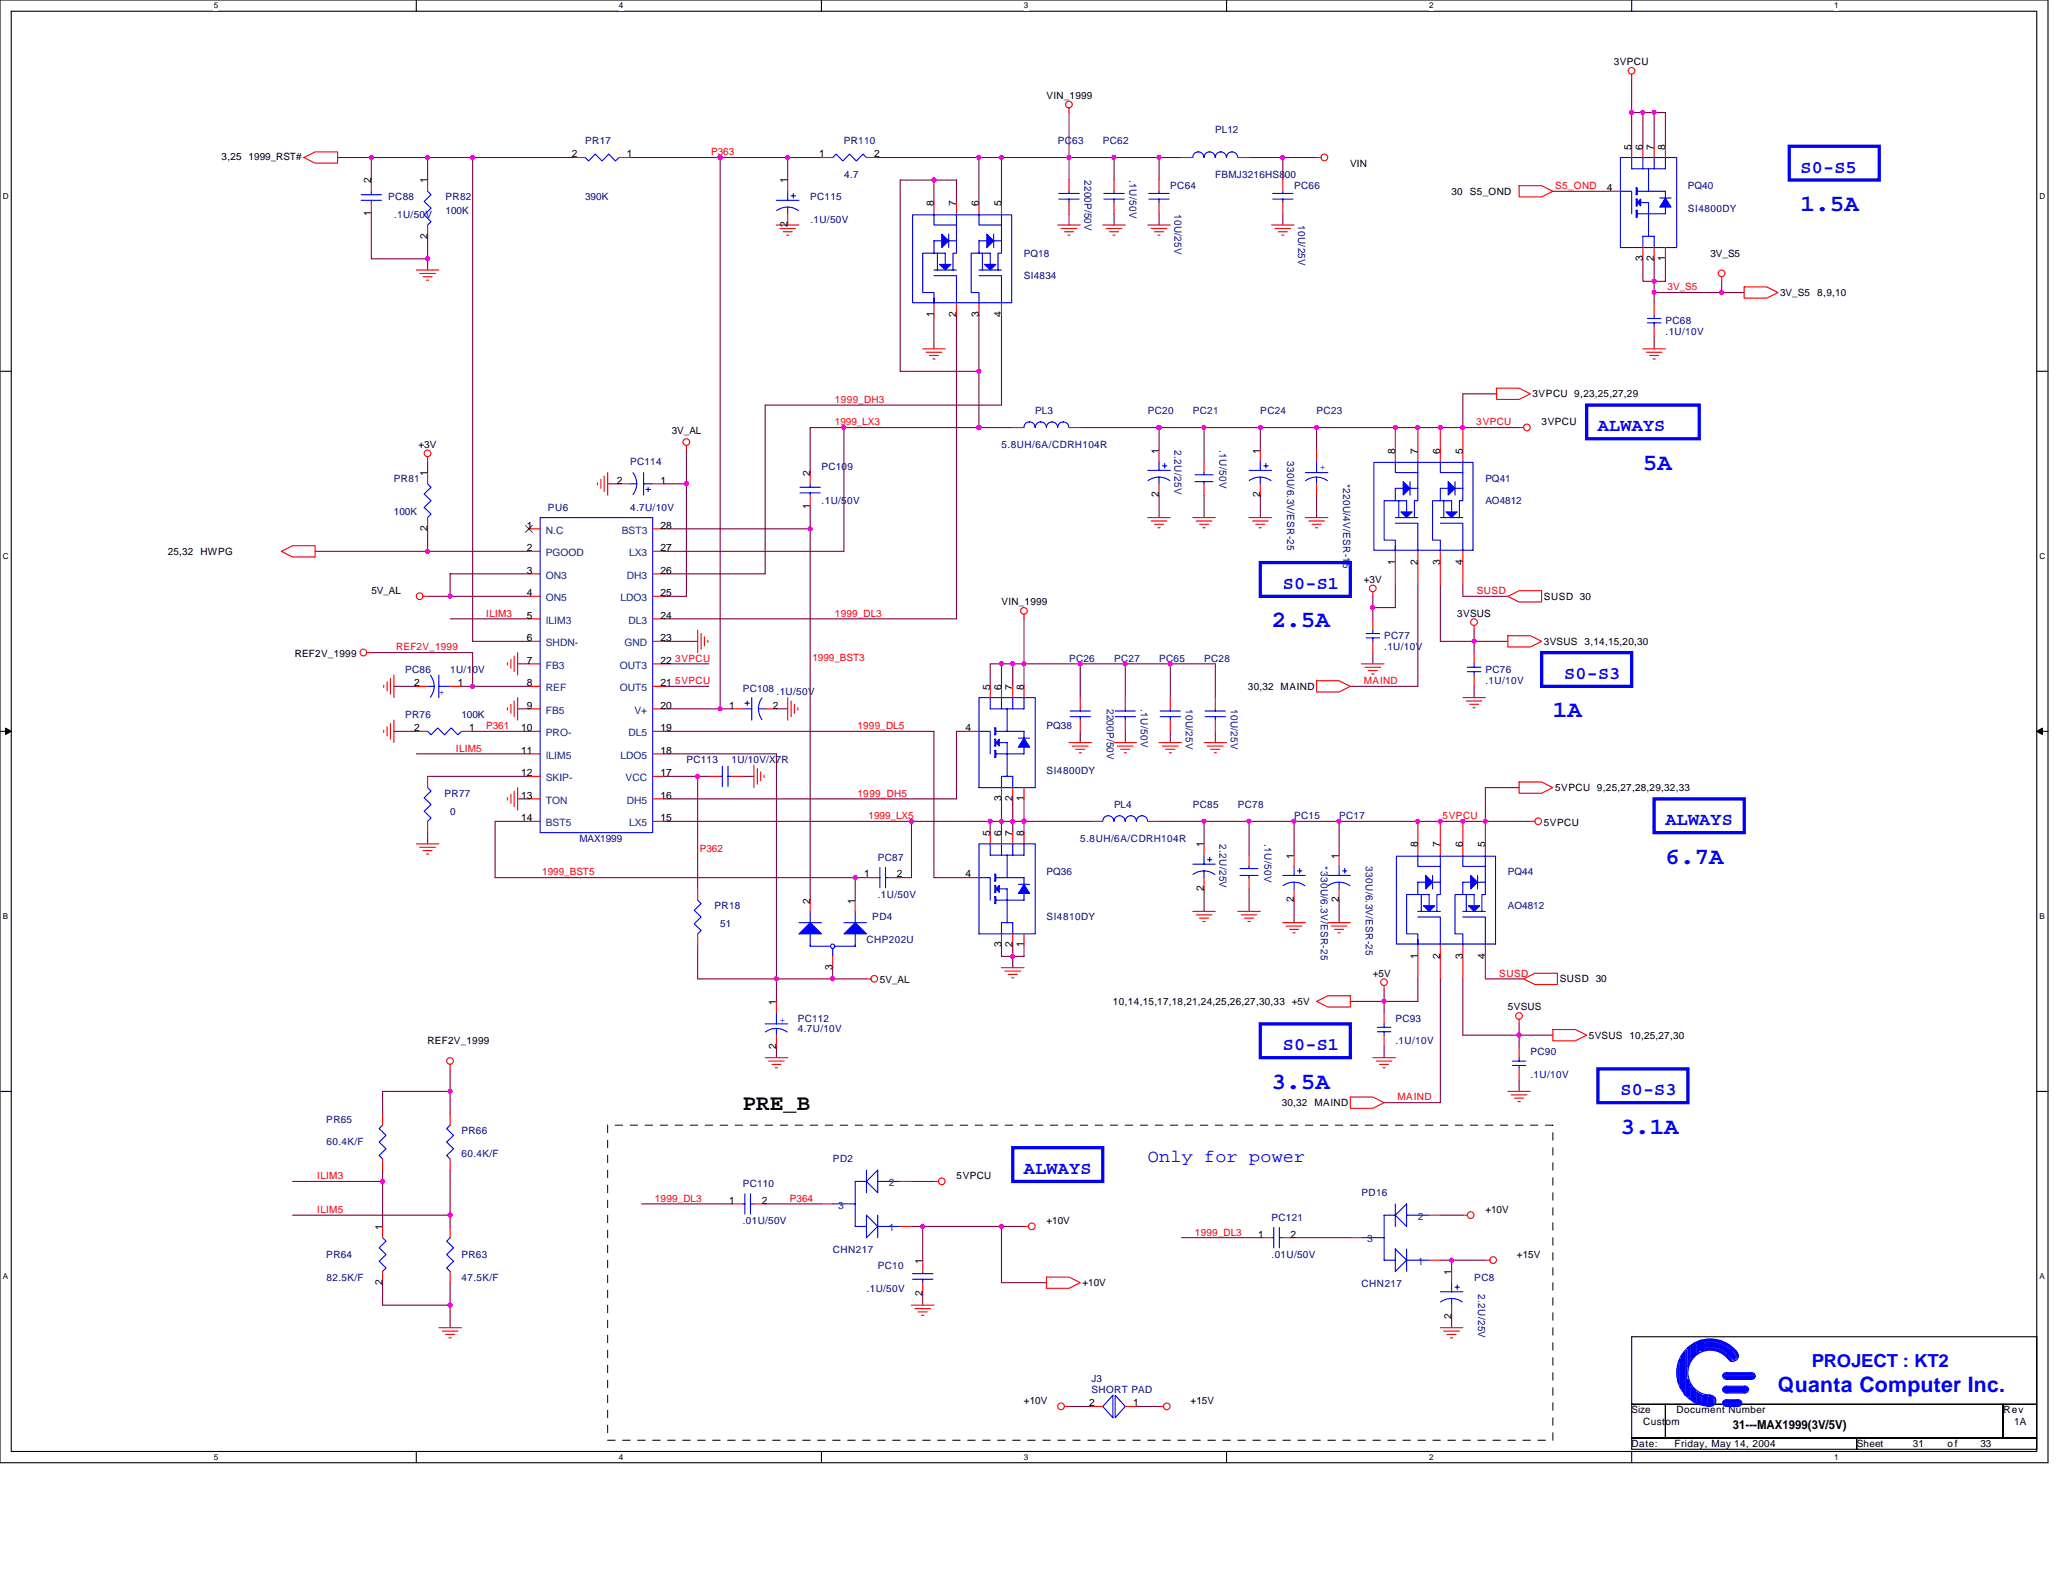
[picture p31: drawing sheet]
<svg xmlns="http://www.w3.org/2000/svg" width="279mm" height="216mm" viewBox="0 0 279 216" stroke-linecap="round" stroke-linejoin="round" font-family="sans-serif">
<defs><g id="words">
<g font-size="3.2" fill="#00f">
<text x="243.8" y="28.6">1.5A</text>
<text x="222.5" y="63.6">5A</text>
<text x="172.2" y="85">2.5A</text>
<text x="210.3" y="97.2">1A</text>
<text x="225.6" y="117">6.7A</text>
<text x="172.2" y="147.4">3.5A</text>
<text x="219.5" y="153.5">3.1A</text>
</g>
<text font-size="3" x="100.6" y="150.4">PRE_B</text>
<text font-size="2.9" fill="#00f" x="240.8" y="188.6">Quanta Computer Inc.</text>
<g font-size="2.4" fill="#00f">
<text x="243.8" y="23.4">S0-S5</text>
<text x="216.4" y="58.4">ALWAYS</text>
<text x="173.7" y="79.8">S0-S1</text>
<text x="211.8" y="92">S0-S3</text>
<text x="225.6" y="111.8">ALWAYS</text>
<text x="173.7" y="142.3">S0-S1</text>
<text x="219.5" y="148.4">S0-S3</text>
<text x="138.7" y="159">ALWAYS</text>
<text x="155.4" y="157.4">Only for power</text>
<text x="245.4" y="185.1">PROJECT : KT2</text>
</g>
<text font-size="1.7" x="234.7" y="193.6">31---MAX1999(3V/5V)</text>
<g font-size="1.4">
<text x="218.5" y="8.8">3VPCU</text>
<text x="141.7" y="13.4">VIN_1999</text>
<text x="30" y="21.7">3,25</text>
<text x="33.7" y="21.7">1999_RST#</text>
<text x="77.4" y="21.3">2</text>
<text x="84.9" y="21.3">1</text>
<text x="111" y="21.3">1</text>
<text x="118.4" y="21.3">2</text>
<text x="182.9" y="22.6">VIN</text>
<text x="221" y="20.3" transform="rotate(-90 221 20.3)">5</text>
<text x="222.5" y="20.3" transform="rotate(-90 222.5 20.3)">6</text>
<text x="224" y="20.3" transform="rotate(-90 224 20.3)">7</text>
<text x="225.5" y="20.3" transform="rotate(-90 225.5 20.3)">8</text>
<text x="50.3" y="29.3" transform="rotate(-90 50.3 29.3)">1</text>
<text x="50.3" y="24.8" transform="rotate(-90 50.3 24.8)">2</text>
<text x="57.9" y="24.8" transform="rotate(-90 57.9 24.8)">1</text>
<text x="106.7" y="24.8" transform="rotate(-90 106.7 24.8)">1</text>
<text x="126.5" y="27.9" transform="rotate(-90 126.5 27.9)">8</text>
<text x="129.5" y="27.9" transform="rotate(-90 129.5 27.9)">7</text>
<text x="132.6" y="27.9" transform="rotate(-90 132.6 27.9)">6</text>
<text x="135.6" y="27.9" transform="rotate(-90 135.6 27.9)">5</text>
<text x="196.6" y="26.4">30</text>
<text x="199.1" y="26.4">S5_OND</text>
<text x="217.6" y="25.9">4</text>
<text x="57.9" y="32.3" transform="rotate(-90 57.9 32.3)">2</text>
<text x="106.7" y="30.8" transform="rotate(-90 106.7 30.8)">2</text>
<text x="222.5" y="35.4" transform="rotate(-90 222.5 35.4)">3</text>
<text x="224" y="35.4" transform="rotate(-90 224 35.4)">2</text>
<text x="225.5" y="35.4" transform="rotate(-90 225.5 35.4)">1</text>
<text x="231.6" y="34.8">3V_S5</text>
<text x="241.1" y="40.1">3V_S5</text>
<text x="246.1" y="40.1">8,9,10</text>
<text x="126.5" y="43" transform="rotate(-90 126.5 43)">1</text>
<text x="129.5" y="43" transform="rotate(-90 129.5 43)">2</text>
<text x="132.6" y="43" transform="rotate(-90 132.6 43)">3</text>
<text x="135.6" y="43" transform="rotate(-90 135.6 43)">4</text>
<text x="207.6" y="53.8">3VPCU 9,23,25,27,29</text>
<text x="91" y="58.8">3V_AL</text>
<text x="208.8" y="57.6">3VPCU</text>
<text x="56.7" y="60.7">+3V</text>
<text x="57.9" y="64.5" transform="rotate(-90 57.9 64.5)">1</text>
<text x="83.5" y="65.5">2</text>
<text x="89.5" y="65.5">1</text>
<text x="109.7" y="64.5" transform="rotate(-90 109.7 64.5)">2</text>
<text x="157" y="61.4" transform="rotate(-90 157 61.4)">1</text>
<text x="170.7" y="61.4" transform="rotate(-90 170.7 61.4)">1</text>
<text x="189" y="61.4" transform="rotate(-90 189 61.4)">8</text>
<text x="192" y="61.4" transform="rotate(-90 192 61.4)">7</text>
<text x="195.1" y="61.4" transform="rotate(-90 195.1 61.4)">6</text>
<text x="198.1" y="61.4" transform="rotate(-90 198.1 61.4)">5</text>
<text x="57.9" y="71.9" transform="rotate(-90 57.9 71.9)">2</text>
<text x="71.3" y="71.6">1</text>
<text x="89.5" y="71.6">28</text>
<text x="109.7" y="68.9" transform="rotate(-90 109.7 68.9)">1</text>
<text x="157" y="67.4" transform="rotate(-90 157 67.4)">2</text>
<text x="170.7" y="67.4" transform="rotate(-90 170.7 67.4)">2</text>
<text x="22.7" y="75.1">25,32</text>
<text x="27.1" y="75.1">HWPG</text>
<text x="71.3" y="74.7">2</text>
<text x="71.3" y="77.7">3</text>
<text x="89.5" y="77.7">26</text>
<text x="89.5" y="74.7">27</text>
<text x="189" y="76.5" transform="rotate(-90 189 76.5)">1</text>
<text x="192" y="76.5" transform="rotate(-90 192 76.5)">2</text>
<text x="195.1" y="76.5" transform="rotate(-90 195.1 76.5)">3</text>
<text x="198.1" y="76.5" transform="rotate(-90 198.1 76.5)">4</text>
<text x="50.3" y="80.5">5V_AL</text>
<text x="71.3" y="80.8">4</text>
<text x="71.3" y="83.8">5</text>
<text x="89.5" y="80.8">25</text>
<text x="89.5" y="83.8">24</text>
<text x="135.6" y="82">VIN_1999</text>
<text x="184.7" y="79">+3V</text>
<text x="197.4" y="83.5">3VSUS</text>
<text x="209.1" y="81.2">SUSD 30</text>
<text x="39.9" y="89">REF2V_1999</text>
<text x="71.3" y="86.8">6</text>
<text x="71.3" y="89.9">7</text>
<text x="89.5" y="86.8">23</text>
<text x="89.5" y="89.9">22</text>
<text x="209.1" y="87.3">3VSUS 3,14,15,20,30</text>
<text x="56.1" y="92.9">2</text>
<text x="62" y="92.9">1</text>
<text x="71.3" y="92.9">8</text>
<text x="71.3" y="96">9</text>
<text x="89.5" y="96">20</text>
<text x="89.5" y="92.9">21</text>
<text x="98.8" y="96">1</text>
<text x="104.7" y="96">2</text>
<text x="134.1" y="93.4" transform="rotate(-90 134.1 93.4)">5</text>
<text x="135.6" y="93.4" transform="rotate(-90 135.6 93.4)">6</text>
<text x="137.1" y="93.4" transform="rotate(-90 137.1 93.4)">7</text>
<text x="138.7" y="93.4" transform="rotate(-90 138.7 93.4)">8</text>
<text x="169" y="93.4">30,32</text>
<text x="173.4" y="93.4">MAIND</text>
<text x="56.1" y="99">2</text>
<text x="63.5" y="99">1</text>
<text x="70.6" y="99">10</text>
<text x="89.5" y="99">19</text>
<text x="130.8" y="99">4</text>
<text x="70.6" y="102.1">11</text>
<text x="70.6" y="105.1">12</text>
<text x="89.5" y="102.1">18</text>
<text x="89.5" y="105.1">17</text>
<text x="210.6" y="107.1">5VPCU 9,25,27,28,29,32,33</text>
<text x="70.6" y="108.2">13</text>
<text x="70.6" y="111.2">14</text>
<text x="89.5" y="108.2">16</text>
<text x="89.5" y="111.2">15</text>
<text x="134.1" y="113.2" transform="rotate(-90 134.1 113.2)">5</text>
<text x="135.6" y="113.2" transform="rotate(-90 135.6 113.2)">6</text>
<text x="135.6" y="108.5" transform="rotate(-90 135.6 108.5)">3</text>
<text x="137.1" y="113.2" transform="rotate(-90 137.1 113.2)">7</text>
<text x="137.1" y="108.5" transform="rotate(-90 137.1 108.5)">2</text>
<text x="138.7" y="113.2" transform="rotate(-90 138.7 113.2)">8</text>
<text x="138.7" y="108.5" transform="rotate(-90 138.7 108.5)">1</text>
<text x="209.1" y="111.9">5VPCU</text>
<text x="117.1" y="118.9">1</text>
<text x="121.5" y="118.9">2</text>
<text x="130.8" y="118.9">4</text>
<text x="163" y="114.8" transform="rotate(-90 163 114.8)">1</text>
<text x="175.2" y="116.3" transform="rotate(-90 175.2 116.3)">1</text>
<text x="181.3" y="116.3" transform="rotate(-90 181.3 116.3)">1</text>
<text x="192" y="114.8" transform="rotate(-90 192 114.8)">8</text>
<text x="195.1" y="114.8" transform="rotate(-90 195.1 114.8)">7</text>
<text x="198.1" y="114.8" transform="rotate(-90 198.1 114.8)">6</text>
<text x="201.1" y="114.8" transform="rotate(-90 201.1 114.8)">5</text>
<text x="109.7" y="122.4" transform="rotate(-90 109.7 122.4)">2</text>
<text x="115.8" y="122.4" transform="rotate(-90 115.8 122.4)">1</text>
<text x="163" y="120.7" transform="rotate(-90 163 120.7)">2</text>
<text x="175.2" y="122.2" transform="rotate(-90 175.2 122.2)">2</text>
<text x="181.3" y="122.2" transform="rotate(-90 181.3 122.2)">2</text>
<text x="112.8" y="131.4" transform="rotate(-90 112.8 131.4)">3</text>
<text x="135.6" y="128.3" transform="rotate(-90 135.6 128.3)">3</text>
<text x="137.1" y="128.3" transform="rotate(-90 137.1 128.3)">2</text>
<text x="138.7" y="128.3" transform="rotate(-90 138.7 128.3)">1</text>
<text x="192" y="129.9" transform="rotate(-90 192 129.9)">1</text>
<text x="195.1" y="129.9" transform="rotate(-90 195.1 129.9)">2</text>
<text x="198.1" y="129.9" transform="rotate(-90 198.1 129.9)">3</text>
<text x="201.1" y="129.9" transform="rotate(-90 201.1 129.9)">4</text>
<text x="105.1" y="136.1" transform="rotate(-90 105.1 136.1)">1</text>
<text x="119.2" y="133.2">5V_AL</text>
<text x="150.7" y="136.1">10,14,15,17,18,21,24,25,26,27,30,33</text>
<text x="175" y="136.1">+5V</text>
<text x="185.9" y="132.3">+5V</text>
<text x="204.2" y="136.9">5VSUS</text>
<text x="211.2" y="133.1">SUSD 30</text>
<text x="57.9" y="141.4">REF2V_1999</text>
<text x="105.1" y="142" transform="rotate(-90 105.1 142)">2</text>
<text x="215.2" y="140.7">5VSUS 10,25,27,30</text>
<text x="173.6" y="149.8">30,32</text>
<text x="178" y="149.8">MAIND</text>
<text x="129.5" y="159.7">5VPCU</text>
<text x="51.8" y="166.6" transform="rotate(-90 51.8 166.6)">1</text>
<text x="98.8" y="163">1</text>
<text x="103.2" y="163">2</text>
<text x="141.7" y="165.8">+10V</text>
<text x="170.4" y="167.6">1</text>
<text x="174.8" y="167.6">2</text>
<text x="201.2" y="164.3">+10V</text>
<text x="124.9" y="171.2" transform="rotate(-90 124.9 171.2)">1</text>
<text x="196.6" y="172.7" transform="rotate(-90 196.6 172.7)">1</text>
<text x="205.4" y="170.4">+15V</text>
<text x="51.8" y="174.1" transform="rotate(-90 51.8 174.1)">2</text>
<text x="124.9" y="175.6" transform="rotate(-90 124.9 175.6)">2</text>
<text x="146.6" y="174.2">+10V</text>
<text x="196.6" y="178.6" transform="rotate(-90 196.6 178.6)">2</text>
<text x="138.7" y="190.2">+10V</text>
<text x="147.5" y="190.5">2</text>
<text x="153.5" y="190.5">1</text>
<text x="161.2" y="190.2">+15V</text>
<text x="221" y="191.4">Size</text>
<text x="227.1" y="191.4">Document Number</text>
<text x="271.3" y="191.4">Rev</text>
<text x="221" y="196">Date:</text>
<text x="222.5" y="193">Custom</text>
<text x="226.8" y="196">Friday, May 14, 2004</text>
<text x="251.5" y="196">Sheet</text>
<text x="259.1" y="196">31</text>
<text x="263.8" y="196">of</text>
<text x="268.2" y="196">33</text>
<text x="272.8" y="193">1A</text>
</g>
<g font-size="1.4" fill="#000080">
<text x="164.6" y="18">PL12</text>
<text x="79.2" y="19.5">PR17</text>
<text x="114.3" y="19.5">PR110</text>
<text x="143.3" y="19.5">PC63</text>
<text x="149.4" y="19.5">PC62</text>
<text x="52.6" y="27.1">PC88</text>
<text x="53.4" y="29.6">.1U/50V</text>
<text x="60.3" y="27.1">PR82</text>
<text x="60.3" y="29">100K</text>
<text x="79.2" y="27.1">390K</text>
<text x="109.7" y="27.1">PC115</text>
<text x="114.3" y="24.1">4.7</text>
<text x="146.9" y="24.4" transform="rotate(90 146.9 24.4)">2200P/50V</text>
<text x="153" y="24.4" transform="rotate(90 153 24.4)">.1U/50V</text>
<text x="158.5" y="25.6">PC64</text>
<text x="159.1" y="29" transform="rotate(90 159.1 29)">10U/25V</text>
<text x="164.6" y="24.1">FBMJ3216HS800</text>
<text x="175.3" y="25.6">PC66</text>
<text x="228.6" y="25.6">PQ40</text>
<text x="228.6" y="28.7">SI4800DY</text>
<text x="109.7" y="30.2">.1U/50V</text>
<text x="138.7" y="34.8">PQ18</text>
<text x="175.8" y="30.5" transform="rotate(90 175.8 30.5)">10U/25V</text>
<text x="138.7" y="37.8">SI4834</text>
<text x="225.6" y="43.9">PC68</text>
<text x="225.6" y="45.4">.1U/10V</text>
<text x="140.2" y="56.1">PL3</text>
<text x="155.4" y="56.1">PC20</text>
<text x="161.5" y="56.1">PC21</text>
<text x="170.7" y="56.1">PC24</text>
<text x="178.3" y="56.1">PC23</text>
<text x="53.3" y="65.2">PR81</text>
<text x="85.3" y="62.9">PC114</text>
<text x="111.3" y="63.7">PC109</text>
<text x="135.6" y="60.7">5.8UH/6A/CDRH104R</text>
<text x="159.1" y="61" transform="rotate(90 159.1 61)">2.2U/25V</text>
<text x="165.2" y="61" transform="rotate(90 165.2 61)">.1U/50V</text>
<text x="174.3" y="62.5" transform="rotate(90 174.3 62.5)">330U/6.3V/ESR-25</text>
<text x="181.9" y="65.5" transform="rotate(90 181.9 65.5)">*220U/4V/ESR-15</text>
<text x="201.2" y="65.2">PQ41</text>
<text x="53.3" y="69.8">100K</text>
<text x="74.2" y="69.2">PU6</text>
<text x="85.3" y="69.2">4.7U/10V</text>
<text x="111.3" y="68.3">.1U/50V</text>
<text x="201.2" y="68.3">AO4812</text>
<text x="144.8" y="89.6">PC26</text>
<text x="150.9" y="89.6">PC27</text>
<text x="157" y="89.6">PC65</text>
<text x="163.1" y="89.6">PC28</text>
<text x="187.5" y="86.6">PC77</text>
<text x="187.5" y="88.1">.1U/10V</text>
<text x="54.9" y="91.1">PC86</text>
<text x="61" y="91.1">1U/10V</text>
<text x="100.6" y="93.7">PC108</text>
<text x="105.2" y="94.2">.1U/50V</text>
<text x="201.2" y="91.1">PC76</text>
<text x="201.2" y="92.7">.1U/10V</text>
<text x="54.9" y="97.2">PR76</text>
<text x="62.5" y="97.2">100K</text>
<text x="141.7" y="98.8">PQ38</text>
<text x="149.9" y="96" transform="rotate(90 149.9 96)">2200P/50V</text>
<text x="154.5" y="96" transform="rotate(90 154.5 96)">.1U/50V</text>
<text x="160.6" y="96" transform="rotate(90 160.6 96)">10U/25V</text>
<text x="166.7" y="96" transform="rotate(90 166.7 96)">10U/25V</text>
<text x="60.2" y="107.9">PR77</text>
<text x="93" y="103.3">PC113</text>
<text x="99.1" y="103.3">1U/10V/X7R</text>
<text x="141.7" y="104.9">SI4800DY</text>
<text x="61" y="110.3">0</text>
<text x="150.9" y="109.4">PL4</text>
<text x="161.5" y="109.4">PC85</text>
<text x="167.6" y="109.4">PC78</text>
<text x="175.3" y="111">PC15</text>
<text x="181.4" y="111">PC17</text>
<text x="78.5" y="114">MAX1999</text>
<text x="118.9" y="116.6">PC87</text>
<text x="141.7" y="118.6">PQ36</text>
<text x="146.3" y="114">5.8UH/6A/CDRH104R</text>
<text x="165.2" y="114.3" transform="rotate(90 165.2 114.3)">2.2U/25V</text>
<text x="171.3" y="114.3" transform="rotate(90 171.3 114.3)">.1U/50V</text>
<text x="178.9" y="117.3" transform="rotate(90 178.9 117.3)">*330U/6.3V/ESR-25</text>
<text x="185" y="117.3" transform="rotate(90 185 117.3)">330U/6.3V/ESR-25</text>
<text x="204.2" y="118.6">PQ44</text>
<text x="96.8" y="123.1">PR18</text>
<text x="97.5" y="125.6">51</text>
<text x="118.1" y="124.7">PD4</text>
<text x="118.9" y="121.6">.1U/50V</text>
<text x="141.7" y="124.7">SI4810DY</text>
<text x="204.2" y="123.1">AO4812</text>
<text x="117.3" y="127.7">CHP202U</text>
<text x="108.1" y="138.4">PC112</text>
<text x="108.1" y="139.8">4.7U/10V</text>
<text x="189" y="138.4">PC93</text>
<text x="189" y="141.4">.1U/10V</text>
<text x="207.3" y="143">PC90</text>
<text x="207.3" y="146">.1U/10V</text>
<text x="44.2" y="152.1">PR65</text>
<text x="44.2" y="155.2">60.4K/F</text>
<text x="62.5" y="153.6">PR66</text>
<text x="62.5" y="156.7">60.4K/F</text>
<text x="100.6" y="160.8">PC110</text>
<text x="112.8" y="157.4">PD2</text>
<text x="100.6" y="165.8">.01U/50V</text>
<text x="172.2" y="165.4">PC121</text>
<text x="184.4" y="162">PD16</text>
<text x="44.2" y="170.4">PR64</text>
<text x="44.2" y="173.4">82.5K/F</text>
<text x="62.5" y="170.4">PR63</text>
<text x="62.5" y="173.4">47.5K/F</text>
<text x="112.8" y="169.8">CHN217</text>
<text x="118.9" y="171.9">PC10</text>
<text x="172.2" y="170.4">.01U/50V</text>
<text x="199.6" y="173.4">PC8</text>
<text x="117.4" y="175">.1U/50V</text>
<text x="184.4" y="174.3">CHN217</text>
<text x="200.2" y="175.3" transform="rotate(90 200.2 175.3)">2.2U/25V</text>
<text x="147.8" y="187.2">J3</text>
<text x="147.8" y="188.7">SHORT PAD</text>
</g>
<g font-size="1.4" fill="#f00">
<text x="96.3" y="21">P363</text>
<text x="210.6" y="25.6">S5_OND</text>
<text x="225.8" y="39.3">3V_S5</text>
<text x="113.1" y="57.6">1999_LX3</text>
<text x="113.1" y="54.6">1999_DH3</text>
<text x="199.9" y="57.6">3VPCU</text>
<text x="65.8" y="83.5">ILIM3</text>
<text x="113.1" y="83.5">1999_DL3</text>
<text x="200" y="80.5">SUSD</text>
<text x="53.7" y="88.1">REF2V_1999</text>
<text x="91.4" y="89.6">3VPCU</text>
<text x="110" y="89.5">1999_BST3</text>
<text x="91.4" y="92.7">5VPCU</text>
<text x="184.7" y="92.7">MAIND</text>
<text x="61.7" y="101.8">ILIM5</text>
<text x="65.8" y="98.8">P361</text>
<text x="116.1" y="98.8">1999_DL5</text>
<text x="116.1" y="107.9">1999_DH5</text>
<text x="117.6" y="111">1999_LX5</text>
<text x="195.4" y="111">5VPCU</text>
<text x="73.4" y="118.6">1999_BST5</text>
<text x="94.8" y="115.4">P362</text>
<text x="203.1" y="132.3">SUSD</text>
<text x="189.3" y="149.1">MAIND</text>
<text x="43" y="159.7">ILIM3</text>
<text x="43" y="164.3">ILIM5</text>
<text x="88.7" y="162.8">1999_DL3</text>
<text x="107" y="162.8">P364</text>
<text x="161.8" y="167.3">1999_DL3</text>
</g>
<g font-size="1.4" fill="#00f">
<text x="178.8" y="63.7">+</text>
<text x="59.5" y="93.4" transform="rotate(90 59.5 93.4)">+</text>
<text x="105.6" y="138.5">+</text>
</g>
<g font-size="1.4" fill="#004080">
<text x="73.9" y="72.3">N.C</text>
<text x="73.9" y="75.3">PGOOD</text>
<text x="84.2" y="72.3">BST3</text>
<text x="85.2" y="75.3">LX3</text>
<text x="73.9" y="78.4">ON3</text>
<text x="73.9" y="81.4">ON5</text>
<text x="84" y="81.4">LDO3</text>
<text x="84.9" y="78.4">DH3</text>
<text x="73.9" y="84.5">ILIM3</text>
<text x="73.9" y="87.5">SHDN-</text>
<text x="84.6" y="87.5">GND</text>
<text x="85.1" y="84.5">DL3</text>
<text x="73.9" y="90.6">FB3</text>
<text x="73.9" y="93.6">REF</text>
<text x="83.9" y="93.6">OUT5</text>
<text x="83.9" y="90.6">OUT3</text>
<text x="73.9" y="96.6">FB5</text>
<text x="73.9" y="99.7">PRO-</text>
<text x="85.1" y="99.7">DL5</text>
<text x="85.9" y="96.6">V+</text>
<text x="73.9" y="102.7">ILIM5</text>
<text x="73.9" y="105.8">SKIP-</text>
<text x="84" y="102.7">LDO5</text>
<text x="84.7" y="105.8">VCC</text>
<text x="73.9" y="108.8">TON</text>
<text x="73.9" y="111.9">BST5</text>
<text x="84.9" y="108.8">DH5</text>
<text x="85.2" y="111.9">LX5</text>
<text x="120.4" y="160.7">2</text>
<text x="113.5" y="163.7">3</text>
<text x="120.4" y="166.8">1</text>
<text x="192" y="165.2">2</text>
<text x="185.2" y="168.3">3</text>
<text x="192" y="171.3">1</text>
</g>
<g font-size="1.1">
<text x="29" y="1.1">5</text>
<text x="83.8" y="1.1">4</text>
<text x="138.7" y="1.1">3</text>
<text x="193.5" y="1.1">2</text>
<text x="248.4" y="1.1">1</text>
<text x=".4" y="26.9">D</text>
<text x="276.2" y="26.9">D</text>
<text x=".4" y="75.7">C</text>
<text x="276.2" y="75.7">C</text>
<text x=".4" y="124.4">B</text>
<text x="276.2" y="124.4">B</text>
<text x=".4" y="173.2">A</text>
<text x="276.2" y="173.2">A</text>
<text x="29" y="197.7">5</text>
<text x="83.8" y="197.7">4</text>
<text x="138.7" y="197.7">3</text>
<text x="193.5" y="197.7">2</text>
<text x="248.4" y="197.7">1</text>
</g>
</g></defs>
<path d="M0 0h277.4v198.1h-277.4zM1.5 1.5h274.3v195.1h-274.3z" fill="none" stroke="#000" stroke-width=".15"/>
<g fill="#fff">
<path d="M29 .1h.5v1.3h-.5z"/>
<path d="M29 196.7h.5v1.3h-.5z"/>
</g>
<path d="M56.4 0v1.5M56.4 196.6v1.5" fill="none" stroke="#000" stroke-width=".15"/>
<g fill="#fff">
<path d="M83.8 .1h.6v1.3h-.6z"/>
<path d="M83.8 196.7h.6v1.3h-.6z"/>
</g>
<path d="M111.3 0v1.5M111.3 196.6v1.5" fill="none" stroke="#000" stroke-width=".15"/>
<g fill="#fff">
<path d="M138.7 .1h.6v1.3h-.6z"/>
<path d="M138.7 196.7h.6v1.3h-.6z"/>
</g>
<path d="M166.1 0v1.5M166.1 196.6v1.5" fill="none" stroke="#000" stroke-width=".15"/>
<g fill="#fff">
<path d="M193.5 .1h.6v1.3h-.6z"/>
<path d="M193.5 196.7h.6v1.3h-.6z"/>
</g>
<path d="M221 0v1.5M221 196.6v1.5" fill="none" stroke="#000" stroke-width=".15"/>
<g fill="#fff">
<path d="M248.4 .1h.6v1.3h-.6z"/>
<path d="M248.4 196.7h.6v1.3h-.6z"/>
<path d="M.4 25.9h.8v1.2h-.8z"/>
<path d="M276.2 25.9h.8v1.2h-.8z"/>
<path d="M.4 74.7h.8v1.2h-.8z"/>
<path d="M276.2 74.7h.8v1.2h-.8z"/>
</g>
<path d="M0 50.3h1.5M275.8 50.3h1.6" fill="none" stroke="#000" stroke-width=".15"/>
<g fill="#fff">
<path d="M.4 123.4h.7v1.3h-.7z"/>
<path d="M276.2 123.4h.7v1.3h-.7z"/>
</g>
<path d="M0 99.1h1.5M275.8 99.1h1.6" fill="none" stroke="#000" stroke-width=".15"/>
<path d="M.8 98.6l.7 .5-.7 .4zM275.8 99.1l.8-.5v.9z" fill="#000" stroke="#000" stroke-width=".14"/>
<g fill="#fff">
<path d="M.4 172.2h.7v1.2h-.7z"/>
<path d="M276.2 172.2h.8v1.2h-.8z"/>
</g>
<path d="M0 147.8h1.5M275.8 147.8h1.6M221 181.1h54.8v9.1h-54.8zM221 190.2h4.6v4.6h-4.6zM221 194.8h30.5v1.5h-30.5zM225.6 190.2h45.7v4.6h-45.7zM251.5 194.8h24.3v1.5h-24.3zM271.3 190.2h4.5v4.6h-4.5z" fill="none" stroke="#000" stroke-width=".15"/>
<g fill="none" stroke="#800040" stroke-width=".15">
<path d="M144.8 15.2v9.2M221 15.2h4.6v4.6M221 10.7v9.1M222.5 15.2v4.6M224 15.2v4.6M45.7 21.3h32M50.3 29v6.1h7.6M50.3 21.3v3.1M57.9 21.3v3.1M57.9 32v4.6M64 21.3v65.6h7.6M85.3 21.3h26"/>
<path d="M97.5 21.3v74.7M106.7 21.3v3.1M118.9 21.3h41.1M126.5 24.4v3M129.5 27.4v-3h-7.6v25.9h10.7M132.6 21.3v6.1M135.6 21.3v6.1M144.8 29v1.5M150.9 21.3v3.1M150.9 29v1.5M157 21.3v3.1M157 29v1.5"/>
<path d="M169.2 21.3h9.1M173.7 21.3v3.1M173.7 29v1.5M210.3 25.9h7.6M222.5 35.1v3h1.5v3M224 35.1v3h1.6v-3M224 39.6h12.2M233.2 38.1v1.5M114.3 57.9v16.8h-24.4M126.5 42.7v4.5M129.5 42.7v41.1h-39.6M132.6 42.7v15.2"/>
<path d="M135.6 42.7v12.2h-32v22.8h-13.7M137.2 57.9h-27.5v6.1M146.3 57.9h59.4M157 57.9v3.1M163.1 57.9v4.6M170.7 57.9v3.1M178.3 57.9v3.1M202.7 53.3h-4.6v4.6M224 45.7v1.5M42.7 74.7h28.9M57.9 62.5v1.5M57.9 71.6v3.1"/>
<path d="M71.6 77.7h-10.6v3.1M82.3 65.5h1.5M89.9 71.6h19.8M89.9 65.5h3.1M93 61v19.8h-3.1M109.7 68.6v53.3M157 67.1v3M163.1 67.1v3M170.7 67.1v3M178.3 67.1v3M189 79.2v3.1h-3.1M192 79.2v13.8h-9.1"/>
<path d="M195.1 79.2v7.7h9.1M198.1 79.2v1.6h6.1M50.3 88.4h13.7v4.6M53.3 93h3.1M53.3 99.1h3.1M57.9 80.8h13.7M61 83.8h10.6M62.5 93h9.1M64 99.1h7.6M70.1 89.9h1.5M70.1 96h1.5M89.9 86.9h4.6"/>
<path d="M89.9 89.9h6.1M89.9 99.1h36.6v19.8h4.6M89.9 93h6.1M89.9 96h9.2M105.2 96h1.5M131.1 99.1h-1.6v9.1h-39.6M134.1 93v-3.1h30.5v4.6M135.6 89.9v3.1M137.2 89.9v3.1M138.7 83.8v9.2M146.3 89.9v4.6M146.3 99.1v1.5"/>
<path d="M152.4 89.9v4.6M152.4 99.1v1.5M158.5 89.9v4.6M158.5 99.1v1.5M164.6 99.1v1.5M185.9 80.8v3M185.9 88.4v1.5M199.6 85.3v3.1M199.6 93v1.5M56.4 102.1h15.2M57.9 105.2h13.7M57.9 112.8v1.5"/>
<path d="M70.1 108.2h1.5M71.6 111.3h-4.5v7.6h50.2M89.9 105.2h6.1M89.9 102.1h15.3v33.5M89.9 111.3h57.9M94.5 105.2v15.2M100.6 105.2h1.5M115.8 118.9v3M123.4 111.3v7.6h-1.5M134.1 111.3v1.5M135.6 108.2v4.6M137.2 108.2v4.6"/>
<path d="M138.7 108.2v4.6M157 111.3h50.3M163.1 111.3v3M169.2 111.3v4.5M175.3 111.3v4.5M181.4 111.3v4.5M205.7 106.7h-4.5v4.6M94.5 128v4.6h22.8M112.8 131.1v1.5M135.6 128v1.5h3.1v-1.5M137.2 128v3.1M163.1 120.4v3"/>
<path d="M169.2 120.4v3M175.3 121.9v3.1M181.4 121.9v3.1M187.5 134.1v3.1M192 132.6v3h-9.1M195.1 132.6v16.8h-7.6M198.1 132.6v7.6h7.6v1.5M201.2 132.6h5.2M205.7 138.7v1.5h4.6M51.8 158.5v7.6M61 144.8v6.1M61 158.5v7.6"/>
<path d="M61 147.8h-9.2v3.1M105.2 141.7v1.6M187.5 141.7v1.6M205.7 146.3v1.5M39.6 160h12.2M39.6 164.6h21.4M51.8 173.7v3.1h9.2M61 173.7v6.1M86.9 163.1h12.2M103.6 163.1h7.7M123.4 160h3.1M123.4 166.1h15.3"/>
<path d="M125 166.1v4.6M125 175.3v1.5M135.6 166.1v7.6h6.1M160 167.6h10.7M175.3 167.6h7.6M195.1 170.7h1.5v1.5M195.1 164.6h3M196.6 170.7h4.6M196.6 178.3v1.5M144.8 190.5h3M153.9 190.5h3.1"/>
</g>
<g fill="none" stroke="#f00" stroke-width=".15">
<path d="M144.8 14.6v.6M221 10.1v.6M221 19.8v1.5M222.5 19.8v1.5M224 19.8v1.5M225.6 19.8v1.5M41.1 21.3l1.6-.7h3v1.5h-3zM50.3 24.4v1.5M50.3 27.4v1.6M56.4 36.6h3M56.9 37h2.1M57.3 37.5h1.2"/>
<path d="M57.8 38h.3M57.9 24.4v1.5M57.9 30.5v1.5M77.7 21.3h1.5M83.8 21.3h1.5M105.2 30.5h3M105.6 30.9h2.1M106.1 31.4h1.2M106.5 31.9h.3M106.7 24.4v1.5M106.7 29v1.5M111.3 21.3h1.5"/>
<path d="M117.3 21.3h1.6M126.5 27.4v1.6M129.5 27.4v1.6M132.6 27.4v1.6M135.6 27.4v1.6M143.3 30.5h3M143.7 30.9h2.1M144.2 31.4h1.2M144.6 31.9h.3M144.8 24.4v1.5M144.8 27.4v1.6M149.4 30.5h3"/>
<path d="M149.8 30.9h2.1M150.3 31.4h1.2M150.7 31.9h.3M150.9 24.4v1.5M150.9 27.4v1.6M155.4 30.5h3.1M155.9 30.9h2.1M156.4 31.4h1.2M156.8 31.9h.3M157 24.4v1.5M157 27.4v1.6M160 21.3h1.5"/>
<path d="M167.6 21.3h1.6M172.2 30.5h3.1M172.7 30.9h2.1M173.1 31.4h1.2M173.6 31.9h.3M173.7 24.4v1.5M173.7 27.4v1.6M178.3 21.3h.6M205.7 25.1h3.1l1.5 .8-1.5 .8h-3.1zM217.9 25.9h1.6M222.5 33.5v1.6M224 33.5v1.6"/>
<path d="M225.6 33.5v1.6M233.2 37.5v.6M236.2 38.9h3.1l1.5 .7-1.5 .8h-3.1zM125 47.2h3M125.4 47.7h2.2M125.9 48.2h1.2M126.3 48.6h.3M126.5 41.1v1.6M129.5 41.1v1.6M132.6 41.1v1.6M135.6 41.1v1.6M137.2 57.9h1.5"/>
<path d="M144.8 57.9h1.5M189 57.9v4.6M192 57.9v4.6M195.1 57.9v4.6M198.1 57.9v4.6M202.7 52.6h3l1.6 .7-1.6 .8h-3zM205.7 57.9h.7M222.5 47.2h3.1M223 47.7h2.1M223.4 48.2h1.2M223.9 48.6h.3M224 41.1v1.6"/>
<path d="M224 44.2v1.5M38.1 74.7l1.5-.8h3.1v1.5h-3.1zM57.9 61.9v.6M57.9 64v1.5M57.9 70.1v1.5M71.6 71.6h1.6M71.6 74.7h1.6M71.6 77.7h1.6M80.9 65.4v.3M81.4 64.9v1.2M81.8 64.5v2.1M82.3 64v3.1"/>
<path d="M83.8 65.5h1.5M88.4 71.6h1.5M88.4 74.7h1.5M88.4 77.7h1.5M88.4 65.5h1.5M93 60.3v.7M109.7 64v1.5M109.7 67.1v1.5M155.4 70.1h3.1M155.9 70.6h2.1M156.4 71h1.2M156.8 71.5h.3"/>
<path d="M157 61v1.5M157 65.5v1.6M161.5 70.1h3.1M162 70.6h2.1M162.5 71h1.2M162.9 71.5h.3M163.1 62.5v1.5M163.1 65.5v1.6M169.2 70.1h3M169.6 70.6h2.1M170.1 71h1.2M170.5 71.5h.3"/>
<path d="M170.7 61v1.5M170.7 65.5v1.6M176.8 70.1h3M177.2 70.6h2.2M177.7 71h1.2M178.2 71.5h.3M178.3 61v1.5M178.3 65.5v1.6M189 74.7v4.5M192 74.7v4.5M195.1 74.7v4.5M198.1 74.7v4.5"/>
<path d="M49.7 88.4h.6M52 92.8v.3M52 98.9v.3M52.4 92.4v1.2M52.4 98.4v1.3M52.9 91.9v2.1M52.9 98v2.1M53.3 91.4v3.1M53.3 97.5v3.1M56.4 93h1.5M56.4 99.1h1.5M57.3 80.8h.6"/>
<path d="M61 93h1.5M62.5 99.1h1.5M68.7 89.8v.3M68.7 95.9v.3M69.2 89.3v1.2M69.2 95.4v1.2M69.6 88.9v2.1M69.6 95v2.1M70.1 88.4v3M70.1 94.5v3M71.6 89.9h1.6M71.6 80.8h1.6"/>
<path d="M71.6 96h1.6M71.6 83.8h1.6M71.6 86.9h1.6M71.6 93h1.6M71.6 99.1h1.6M88.4 89.9h1.5M88.4 80.8h1.5M88.4 96h1.5M88.4 83.8h1.5M88.4 86.9h1.5M88.4 93h1.5M88.4 99.1h1.5"/>
<path d="M94.5 85.3v3.1M95 85.8v2.1M95.4 86.3v1.2M95.9 86.7v.3M99.1 96h1.5M103.6 96h1.6M106.7 94.5v3M107.1 95v2.1M107.6 95.4v1.2M108.1 95.9v.3M131.1 99.1h1.5M134.1 93v1.5"/>
<path d="M135.6 93v1.5M137.2 93v1.5M138.7 83.2v.6M138.7 93v1.5M146.3 94.5v1.5M146.3 97.5v1.6M152.4 94.5v1.5M152.4 97.5v1.6M158.5 94.5v1.5M158.5 97.5v1.6M164.6 94.5v1.5M164.6 97.5v1.6"/>
<path d="M178.3 92.2h3.1l1.5 .8-1.5 .7h-3.1zM184.4 89.9h3.1M184.9 90.4h2.1M185.3 90.8h1.2M185.8 91.3h.3M185.9 80.2v.6M185.9 83.8v1.5M185.9 86.9v1.5M198.1 94.5h3.1M198.6 95h2.1M199 95.4h1.3M199.5 95.9h.3"/>
<path d="M199.6 84.7v.6M199.6 88.4v1.5M199.6 91.4v1.6M204.2 80.8l1.5-.8h3.1v1.5h-3.1zM204.2 86.1h3.1l1.5 .8-1.5 .7h-3.1zM56.4 114.3h3M56.9 114.8h2.1M57.3 115.2h1.2M57.8 115.7h.3M57.9 105.2v1.5M57.9 111.3v1.5M68.7 108.1v.3"/>
<path d="M69.2 107.6v1.2M69.6 107.1v2.2M70.1 106.7v3M71.6 111.3h1.6M71.6 102.1h1.6M71.6 105.2h1.6M71.6 108.2h1.6M88.4 111.3h1.5M88.4 102.1h1.5M88.4 105.2h1.5M88.4 108.2h1.5M96 105.2h1.5"/>
<path d="M99.1 105.2h1.5M102.1 103.6v3.1M102.6 104.1v2.1M103 104.5v1.3M103.5 105v.3M117.3 118.9h1.6M120.4 118.9h1.5M131.1 118.9h1.5M134.1 112.8v1.5M135.6 106.7v1.5M135.6 112.8v1.5M137.2 106.7v1.5"/>
<path d="M137.2 112.8v1.5M138.7 106.7v1.5M138.7 112.8v1.5M144.8 100.6h3M145.2 101h2.2M145.7 101.5h1.2M146.2 102h.3M147.8 111.3h1.6M150.9 100.6h3M151.3 101h2.2M151.8 101.5h1.2M152.3 102h.2"/>
<path d="M155.4 111.3h1.6M157 100.6h3M157.4 101h2.2M157.9 101.5h1.2M158.3 102h.3M163.1 100.6h3M163.1 114.3v1.5M163.1 118.9v1.5M163.5 101h2.2M164 101.5h1.2M164.4 102h.3M169.2 115.8v1.5"/>
<path d="M169.2 118.9v1.5M175.3 115.8v1.5M181.4 115.8v1.5M192 111.3v4.5M195.1 111.3v4.5M198.1 111.3v4.5M201.2 111.3v4.5M205.7 105.9h3.1l1.5 .8-1.5 .7h-3.1zM207.3 111.3h.6M94.5 120.4v1.5M94.5 126.5v1.5M105.2 135.6v1.6"/>
<path d="M109.7 121.9v1.5M112.8 129.5v1.6M115.8 121.9v1.5M117.3 132.6h.7M135.6 131.1h3.1M135.6 126.5v1.5M136.1 131.5h2.1M136.5 132h1.3M137 132.4h.3M137.2 126.5v1.5M138.7 126.5v1.5M161.5 123.4h3.1"/>
<path d="M162 123.9h2.1M162.5 124.4h1.2M162.9 124.8h.3M167.6 123.4h3.1M168.1 123.9h2.1M168.6 124.4h1.2M169 124.8h.3M173.7 125h3.1M174.2 125.4h2.1M174.6 125.9h1.3M175.1 126.3h.3M175.3 120.4v1.5"/>
<path d="M178.3 135.6l1.5-.7h3.1v1.5h-3.1zM179.8 125h3.1M180.3 125.4h2.1M180.7 125.9h1.3M181.2 126.3h.3M181.4 120.4v1.5M187.5 133.5v.6M187.5 137.2v1.5M192 128v4.6M195.1 128v4.6M198.1 128v4.6M201.2 128v4.6"/>
<path d="M205.7 138.1v.6M206.4 132.6l1.5-.8h3v1.5h-3zM210.3 139.4h3.1l1.5 .8-1.5 .8h-3.1zM51.8 150.9v1.5M51.8 157v1.5M61 144.2v.6M61 150.9v1.5M61 157v1.5M103.6 143.3h3.1M104.1 143.7h2.1M104.5 144.2h1.3M105 144.6h.3"/>
<path d="M105.2 140.2v1.5M182.9 148.6h3l1.6 .8-1.6 .7h-3zM185.9 143.3h3.1M186.4 143.7h2.1M186.8 144.2h1.3M187.3 144.6h.3M187.5 140.2v1.5M204.2 147.8h3.1M204.7 148.3h2.1M205.1 148.7h1.3M205.6 149.2h.3M205.7 141.7v1.6"/>
<path d="M205.7 144.8v1.5M51.8 166.1v1.5M51.8 172.2v1.5M59.4 179.8h3.1M61 166.1v1.5M61 172.2v1.5M99.1 163.1h1.5M102.1 163.1h1.5M111.3 163.1h1.5M121.9 160h1.5M121.9 166.1h1.5M123.4 176.8h3.1"/>
<path d="M123.9 177.2h2.1M124.4 177.7h1.2M124.8 178.2h.3M125 170.7v1.5M125 173.7v1.6M126.5 160h.6M138.7 166.1h.6M141.7 173h3.1l1.5 .7-1.5 .8h-3.1zM170.7 167.6h1.5M173.7 167.6h1.6M182.9 167.6h1.5M193.5 164.6h1.6"/>
<path d="M193.5 170.7h1.6M195.1 179.8h3M196.6 172.2v1.5M196.6 176.8v1.5M198.1 164.6h.6M201.2 170.7h.6M59.9 180.3h2.1M60.3 180.7h1.3M60.8 181.2h.3M144.2 190.5h.6M147.8 190.5h1.6M152.4 190.5h1.5"/>
<path d="M157 190.5h.6M195.5 180.3h2.2M196 180.7h1.2M196.4 181.2h.3"/>
<circle cx="144.8" cy="14.2" r=".45"/>
<circle cx="221" cy="9.6" r=".45"/>
<circle cx="179.4" cy="21.3" r=".45"/>
<circle cx="233.2" cy="37" r=".45"/>
<circle cx="93" cy="59.9" r=".45"/>
<circle cx="206.8" cy="57.9" r=".45"/>
<circle cx="57.9" cy="61.4" r=".45"/>
<circle cx="185.9" cy="79.7" r=".45"/>
<circle cx="49.2" cy="88.4" r=".45"/>
<circle cx="56.8" cy="80.8" r=".45"/>
<circle cx="138.7" cy="82.7" r=".45"/>
<circle cx="199.6" cy="84.3" r=".45"/>
<circle cx="208.3" cy="111.2" r=".45"/>
<circle cx="118.4" cy="132.6" r=".45"/>
<circle cx="187.4" cy="133" r=".45"/>
<circle cx="205.7" cy="137.6" r=".45"/>
<circle cx="61" cy="143.7" r=".45"/>
<circle cx="127.5" cy="160" r=".45"/>
<circle cx="139.7" cy="166.1" r=".45"/>
<circle cx="199.2" cy="164.6" r=".45"/>
<circle cx="202.2" cy="170.7" r=".45"/>
<circle cx="143.7" cy="190.5" r=".45"/>
<circle cx="158" cy="190.5" r=".45"/>
</g>
<path d="M242.3 19.8h12.2v4.6h-12.2zM214.9 54.9h15.2v4.5h-15.2zM170.7 76.2h12.2v4.6h-12.2zM208.8 88.4h12.2v4.6h-12.2zM224 108.2h12.2v4.6h-12.2zM170.7 138.7h12.2v4.6h-12.2zM137.2 155.4h12.2v4.6h-12.2zM216.4 144.8h12.2v4.6h-12.2z" fill="none" stroke="#00f" stroke-width=".44"/>
<path d="M82.3 152.4h128v42.7h-128z" fill="none" stroke="#000" stroke-width=".14" stroke-dasharray="1 1 1 1 1 1 1 1"/>
<g fill="none" stroke="#00f" stroke-width=".15">
<path d="M48.9 27.1h2.8M48.9 26.4h2.8M50.3 25.9v.5M50.3 27.1v.3M57.9 25.9l.5 .5-1 .9 1 .9-1 .9 1 .9-.5 .5M79.2 21.3l.5 .5 .9-.9 .9 .9 .9-.9 1 .9 .4-.5M105.2 27.1h3M105.2 28.5a2.5 2.5 0 0 1 2.9 0M106.7 25.9v1.2M106.7 28v1M107.1 26.5h.6M107.4 26.2v.6"/>
<path d="M112.8 21.3l.4-.4 1 .9 .9-.9 .9 .9 .9-.9 .4 .4M123.6 29.1h13.4v11.9h-13.4zM126.5 37.3h3v3.8M126.5 29v1.5h3M126.5 36.6h3M127 36.6v-2.3h-2v5.3h1.5v1.5v-.7M127 34.3h1v1.5M127.6 32.6h-1.1v1.7M128.5 31.7v1.8M128.5 32.6h1M129.5 29v5.3h-.4v2.3M132.6 37.3h3v3.8"/>
<path d="M132.6 29v1.5h3M132.6 36.6h3M133.1 36.6v-2.3h-1.6v5.3h1.1v1.5M133.1 34.3h1v1.5M133.6 32.6h-1v1.7M134.6 31.7v1.8M134.6 32.6h1M135.6 29v5.3h-.4v2.3M143.4 27h2.8M143.4 26.2h2.8M144.8 25.9v.3M144.8 27v.4"/>
<path d="M149.5 27h2.8M149.5 26.2h2.8M150.9 25.9v.3M150.9 27v.4M155.6 27h2.7M155.6 26.2h2.7M157 25.9v.3M157 27v.4M161.5 21.3a.75 .75 0 0 1 .8-.7 .75 .75 0 0 1 .7 .7 .76 .76 0 0 1 .8-.7 .76 .76 0 0 1 .8 .7 .76 .76 0 0 1 .7-.7 .76 .76 0 0 1 .8 .7 .76 .76 0 0 1 .8-.7 .76 .76 0 0 1 .7 .7M172.4 27h2.7M172.4 26.2h2.7M173.7 25.9v.3"/>
<path d="M173.7 27v.4M219.5 25.9h1.5v3.1M219.5 21.3h7.6v12.2h-7.6zM221 21.3v1.6h4.6v-1.6M221.6 28.5h.1v.9h-.1zM221.6 27h.1v.9h-.1zM221.6 25.4h.1v1h-.1zM221.7 25.9h3.9v.9M222.2 27.4h1.1v4.6M222.5 33.5v-1.5h1.5v1.5M222.5 21.3v1.6M223.3 22.9v3"/>
<path d="M224 21.3v1.6M224.8 26.8h1.5M225.6 28v1h-3.9M138.7 57.9a.75 .75 0 0 1 .7-.8 .75 .75 0 0 1 .8 .8M140.2 57.9a.75 .75 0 0 1 .8-.8 .75 .75 0 0 1 .7 .8M141.7 57.9a.75 .75 0 0 1 .8-.8 .75 .75 0 0 1 .7 .8M143.3 57.9a.75 .75 0 0 1 .7-.8 .75 .75 0 0 1 .8 .8M223.1 43.1h1.8M223.1 43.7h1.8M224 42.7v.4M224 43.7v.5M57.9 65.5l.5 .5-1 .9 1 .9-1 .9 1 .9-.5 .5"/>
<path d="M73.2 70.1h15.2v42.7h-15.2zM85.3 65.5h1M85.7 64a2.41 2.41 0 0 1 0 3M87.2 65.5h1.2M87.2 64v3.1M87.5 66.3h.6M87.8 66v.6M108.4 66h2.7M108.4 66.8h2.7M109.7 65.5v.5M109.7 66.8v.3M155.4 63.7h3.1"/>
<path d="M155.5 65.1a2.5 2.5 0 0 1 2.9 0M157 62.5v1.2M157 64.6v.9M157.4 63.1h.6M157.7 62.8v.6M161.8 65.2h2.5M161.8 64.3h2.5M163.1 64v.3M163.1 65.2v.3M169.2 63.7h3M169.2 65.1a2.5 2.5 0 0 1 2.9 0M170.7 62.5v1.2"/>
<path d="M170.7 64.6v.9M171.2 63.1h.5M171.4 62.8v.6M176.8 64h3M176.8 65.1a2.5 2.5 0 0 1 3 0M178.3 62.5v1.5M178.3 64.6v.9M186.1 62.6h13.4v11.9h-13.4zM189 70.9h3v3.8M189 62.5v1.5h3M189 70.1h3M189.4 70.1v-2.3h-1.9v5.4h1.5v1.5v-.8"/>
<path d="M189.4 67.8h1.1v1.5M190 66.1h-1v1.7M191 65.2v1.9M191 66.1h1M192 62.5v5.3h-.4v2.3M195.1 70.9h3v3.8M195.1 62.5v1.5h3M195.1 70.1h3M195.5 70.1v-2.3h-1.5v5.4h1.1v1.5M195.5 67.8h1.1v1.5M196.1 66.1h-1v1.7M197.1 65.2v1.9"/>
<path d="M197.1 66.1h1M198.1 62.5v5.3h-.4v2.3M57.9 99.1l.5 .4 .9-.9 .9 .9 .9-.9 .9 .9 .5-.4M57.9 93h.9M58.3 91.5a2.41 2.41 0 0 1 0 2.9M59.4 93h1.6M59.4 91.4v3.1M100.6 96h1.2M100.9 95.2h.6M101.2 95v.5M101.8 94.5v3M102.7 96h.9"/>
<path d="M103.2 94.5a2.5 2.5 0 0 0 0 3M132.6 99.1h1.5v3M132.6 94.5h7.6v12.2h-7.6zM134.1 94.5v1.5h4.6v-1.5M134.7 98.6h.2v.9h-.2zM134.9 99.1h3.8v.9M135.6 94.5v1.5M136.4 96v3.1M137.2 94.5v1.5M137.9 100h1.5M144.9 97.1h2.8M144.9 96.3h2.8"/>
<path d="M146.3 96v.3M146.3 97.1v.4M151 97.1h2.8M151 96.3h2.8M152.4 96v.3M152.4 97.1v.4M157.1 97.1h2.8M157.1 96.3h2.8M158.5 96v.3M158.5 97.1v.4M163.2 97.1h2.8M163.2 96.3h2.8"/>
<path d="M164.6 96v.3M164.6 97.1v.4M185 85.8h1.8M185 86.4h1.8M185.9 85.3v.5M185.9 86.4v.5M198.7 90.4h1.9M198.7 91h1.9M199.6 89.9v.5M199.6 91v.4M57.9 106.7l.5 .4-1 1 1 .9-1 .9 1 .9-.5 .5M97.5 105.2h.3"/>
<path d="M97.8 103.8v2.7M98.6 105.2h.5M98.6 103.8v2.7M118.9 118.9h.3M119.2 117.5v2.7M119.9 118.9h.5M119.9 117.5v2.7M132.6 118.9h1.5v3M132.6 114.3h7.6v12.2h-7.6zM134.1 114.3v1.5h4.6v-1.5M134.7 119.9h.2v1h-.2zM134.7 118.4h.2v.9h-.2z"/>
<path d="M134.7 101.6h.2v1h-.2zM134.7 100.1h.2v.9h-.2zM134.9 118.9h3.8v.9M135.3 100.6h1.1v4.6M135.6 106.7v-1.5h1.6v1.5M135.6 114.3v1.5M136.4 115.8v3.1M137.2 114.3v1.5M137.9 119.8h1.5M138.7 101.2v.9h-3.8M149.4 111.2a.75 .75 0 0 1 .7-.7 .75 .75 0 0 1 .8 .7M150.9 111.2a.75 .75 0 0 1 .7-.7 .75 .75 0 0 1 .8 .7"/>
<path d="M152.4 111.2a.75 .75 0 0 1 .8-.7 .75 .75 0 0 1 .7 .7M153.9 111.2a.75 .75 0 0 1 .8-.7 .75 .75 0 0 1 .7 .7M161.5 117.1h3.1M161.6 118.4a2.5 2.5 0 0 1 2.9 0M163.1 115.8v1.3M163.1 118v.9M163.5 116.4h.6M163.8 116.1v.6M167.9 118.6h2.5M167.9 117.6h2.5M169.2 117.3v.3M169.2 118.6v.3"/>
<path d="M173.7 118.6h3.1M173.8 120a2.5 2.5 0 0 1 2.9 0M175.3 117.3v1.3M175.3 119.5v.9M175.7 118h.6M176 117.6v.7M179.8 118.6h3.1M179.9 120a2.5 2.5 0 0 1 2.9 0M181.4 117.3v1.3M181.4 119.5v.9M181.8 118h.6M182.1 117.6v.7"/>
<path d="M189.1 116h13.4v11.9h-13.4zM192 115.8v1.5h3.1M193.1 119.5h-1.1v1.7M194 118.6v1.8M194 119.5h1.1M195.1 115.8v5.4h-.5v2.2M198.1 115.8v1.5h3.1M199.2 119.5h-1.1v1.7M200.1 118.6v1.8M200.1 119.5h1.1M201.2 115.8v5.4h-.5v2.2M94.5 121.9l.5 .5-1 .9 1 .9-1 .9 1 .9-.5 .5"/>
<path d="M103.6 138.7h3.1M103.7 139.8a2.5 2.5 0 0 1 2.9 0M105.2 137.2v1.5M105.2 139.3v.9M108.2 125h3.1M109.7 123.4v1.6M109.7 126.5v1.7h2.8M112.8 128.5v1M114.3 125h3M115.8 123.4v1.6M115.8 126.5v1.7h-2.7M134.7 121.5h.2v.9h-.2z"/>
<path d="M135.3 120.4h1.1v4.6M135.6 126.5v-1.5h1.6v1.5M138.7 121v.9h-3.8M186.5 139.1h1.9M186.5 139.7h1.9M187.5 138.7v.4M187.5 139.7v.5M192 124.2h3.1v3.8M192 123.4h3.1M192.5 123.4v-2.2h-2v5.3h1.5v1.5v-.7M192.5 121.2h1v1.5M198.1 124.2h3.1v3.8"/>
<path d="M198.1 123.4h3.1M198.6 123.4v-2.2h-1.5v5.3h1v1.5M198.6 121.2h1v1.5M51.8 152.4l-.4 .5 .9 .9-.9 .9 .9 .9-.9 .9 .4 .5M61 152.4l-.5 .5 .9 .9-.9 .9 .9 .9-.9 .9 .5 .5M117.3 158.5v3M118.9 158.5v3l-1.6-1.5zM204.8 143.7h1.9M204.8 144.3h1.9M205.7 143.3v.4M205.7 144.3v.5M51.8 167.6l.5 .5-.9 .9 .9 .9-.9 .9 .9 .9-.5 .5"/>
<path d="M61 167.6l-.5 .5 .9 .9-.9 .9 .9 .9-.9 .9 .5 .5M100.6 163.1h.3M100.9 161.7v2.7M101.6 163.1h.5M101.6 161.7v2.7M112.8 163.1h3M117.3 160h-1.5v6.1h1.5M117.3 164.6l1.6 1.5-1.6 1.5zM118.9 164.6v3M118.9 166.1h3M118.9 160h3M123.6 173.3h2.7"/>
<path d="M123.6 172.5h2.7M125 172.2v.3M125 173.3v.4M172.2 167.6h.3M172.5 166.3v2.7M173.3 167.6h.4M173.3 166.3v2.7M184.4 167.6h3.1M189 164.6l1.5-1.5v3zM189 163.1v3M189 169.2l1.5 1.5-1.5 1.5zM189 164.6h-1.5v6.1h1.5"/>
<path d="M190.5 169.2v3M190.5 170.7h3M190.5 164.6h3M195.1 175h3M195.1 176.4a2.5 2.5 0 0 1 3 0M196.6 173.7v1.3M196.6 175.9v.9M197.1 174.3h.6M197.4 174v.6M150.7 189v3l-1.3-1.5zM151 189l1.4 1.5-1.4 1.5zM227.2 184.9v2.1l.2 .5v-3.1l.1-.3v3.8l.2 .2v-4.3l.1-.3v4.9l.2 .1v-5.2l.1-.1v5.8"/>
<path d="M228.3 189v-6l.2-.1v6.2h.1v-2.3l.1 .4v2.1l.2 .1v-1.9l.2 .2v1.9l.1 .1v-1.8l.2 .2v1.8h.1v-1.7l.2 .2v1.6h.1v-1.5l.2 .2v1.3l.1 .2v-1.5l.2 .1v1.4h.1v-1.2M228.6 182.6v2.6l.1-.5v-2.1l.2-.2v2l.2-.1v-2l.1-.2v1.8l.2-.1v-1.8h.1v1.6l.2-.1v-1.5l.1-.2v1.5l.2-.1v-1.4l.1-.1v1.5M230.3 181.7l.1-.2v1.5l-.1-.1zM230.4 188.8v.2h.2v1.2h.1v-1.2h.2v1.4h-.3l.4-1.4v1.4l.2-.2v-1.2l.2 .3v1.1h.1v-1.3h.1v1.3h.2v-1.3h.1v1.3l.2-.2v-.9l.2 .1v.6M230.4 182.6a3.5 3.5 0 0 1 4.2 1.5M230.4 182.5a3.7 3.7 0 0 1 4.5 1.8M230.4 182.3a3.8 3.8 0 0 1 4.7 2M230.4 182.2a3.9 3.9 0 0 1 4.7 1.8M230.4 182a4.1 4.1 0 0 1 4.8 2M230.4 182.9a3.2 3.2 0 0 1 4 1.5M230.4 182.8a3.3 3.3 0 0 1 4.2 1.6M230.6 181.8a4.3 4.3 0 0 1 4.8 2"/>
<path d="M230.6 181.6a4.4 4.4 0 0 1 4.8 2M230.6 181.7v1.2M233.5 186.1h4.1v.1h-4.3v.2h4.4l-.1 .1h-4.1l.1 .2h4M233.5 187.9h3.2v.2h-3.2l-.2 .1h3.5l-.1 .2h-3.4l.3 .1h2.9M233.5 189.7h2.3v.2h-2.5v.1h2.6l-.1 .2h-2.5l.3 .2h2.2M233.8 189.6h1.7M233.8 190.5h1.7M233.8 188.7h2.6M233.8 187.7h2.6M233.8 186.8h3.5M233.8 185.9h3.5M234 184a3 3 0 0 0-5.1 .6 3 3 0 0 0 2.7 4.4"/>
<path d="M235.2 183.1a4.6 4.6 0 0 0-7.7 .8 4.6 4.6 0 0 0 4.1 6.6"/>
<circle cx="112.8" cy="128.2" r=".29"/>
<circle cx="231.6" cy="189.7" r=".76"/>
<circle cx="233.8" cy="188.2" r=".45"/>
<circle cx="233.8" cy="190" r=".45"/>
<circle cx="233.8" cy="186.4" r=".45"/>
<circle cx="234.7" cy="183.6" r=".76"/>
<circle cx="235.4" cy="190" r=".45"/>
<circle cx="236.4" cy="188.2" r=".45"/>
<circle cx="237.3" cy="186.4" r=".45"/>
</g>
<path d="M71.2 71.2l.9 .9M72.1 71.2l-1 .9" fill="none" stroke="#804000" stroke-width=".14"/>
<g fill="#00f" stroke="#00f" stroke-width=".15">
<path d="M138.7 119.8l.7 1.2h-1.5z" fill-rule="evenodd"/>
<path d="M135.3 119.9v1l-.4-.5z" fill-rule="evenodd"/>
<path d="M115.8 125l1.5 1.5h-3z" fill-rule="evenodd"/>
<path d="M108.2 126.5l1.5-1.5 1.6 1.5z" fill-rule="evenodd"/>
<path d="M195.8 69.3h1.6l-.8 .8z" fill-rule="evenodd"/>
<path d="M189.7 69.3h1.6l-.8 .8z" fill-rule="evenodd"/>
<path d="M190 65.2l1 .9-1 1z" fill-rule="evenodd"/>
<path d="M196.1 65.2l1 .9-1 1z" fill-rule="evenodd"/>
<path d="M138.7 100l.7 1.2h-1.5z" fill-rule="evenodd"/>
<path d="M135.3 100.1v.9l-.4-.4z" fill-rule="evenodd"/>
<path d="M133.3 35.8h1.6l-.8 .8z" fill-rule="evenodd"/>
<path d="M127.3 35.8h1.5l-.8 .8z" fill-rule="evenodd"/>
<path d="M127.6 31.7l.9 .9-.9 .9z" fill-rule="evenodd"/>
<path d="M133.6 31.7l1 .9-1 .9z" fill-rule="evenodd"/>
<path d="M225.6 26.8l.7 1.2h-1.5z" fill-rule="evenodd"/>
<path d="M221.7 27.4l.5-.4v.9z" fill-rule="evenodd"/>
<path d="M198.9 122.7h1.5l-.8 .7z" fill-rule="evenodd"/>
<path d="M192.8 122.7h1.5l-.8 .7z" fill-rule="evenodd"/>
<path d="M193.1 118.6l.9 .9-.9 .9z" fill-rule="evenodd"/>
<path d="M199.2 118.6l.9 .9-.9 .9z" fill-rule="evenodd"/>
</g>
<g fill="#f0f" stroke="#f0f" stroke-width=".15">
<circle cx="199.6" cy="86.9" r=".29"/>
<circle cx="137.1" cy="89.9" r=".29"/>
<circle cx="135.6" cy="89.9" r=".29"/>
<circle cx="137.1" cy="129.5" r=".29"/>
<circle cx="60.9" cy="147.8" r=".29"/>
<circle cx="195.1" cy="57.9" r=".29"/>
<circle cx="135.6" cy="21.3" r=".29"/>
<circle cx="112.8" cy="132.6" r=".29"/>
<circle cx="192" cy="57.9" r=".29"/>
<circle cx="157" cy="57.9" r=".29"/>
<circle cx="198.1" cy="57.9" r=".29"/>
<circle cx="201.2" cy="111.2" r=".29"/>
<circle cx="138.7" cy="89.9" r=".29"/>
<circle cx="175.2" cy="111.2" r=".29"/>
<circle cx="181.3" cy="111.2" r=".29"/>
<circle cx="64" cy="93" r=".29"/>
<circle cx="138.7" cy="111.2" r=".29"/>
<circle cx="173.7" cy="21.3" r=".29"/>
<circle cx="51.8" cy="160" r=".29"/>
<circle cx="60.9" cy="176.8" r=".29"/>
<circle cx="57.9" cy="74.7" r=".29"/>
<circle cx="198.1" cy="111.2" r=".29"/>
<circle cx="60.9" cy="80.8" r=".29"/>
<circle cx="205.7" cy="140.2" r=".29"/>
<circle cx="185.9" cy="82.3" r=".29"/>
<circle cx="109.7" cy="71.6" r=".29"/>
<circle cx="115.8" cy="118.9" r=".29"/>
<circle cx="57.9" cy="35" r=".29"/>
<circle cx="163.1" cy="57.9" r=".29"/>
<circle cx="93" cy="65.5" r=".29"/>
<circle cx="137.1" cy="111.2" r=".29"/>
<circle cx="187.4" cy="135.6" r=".29"/>
<circle cx="146.3" cy="89.9" r=".29"/>
<circle cx="114.3" cy="57.9" r=".29"/>
<circle cx="97.5" cy="21.3" r=".29"/>
<circle cx="97.5" cy="96" r=".29"/>
<circle cx="123.4" cy="111.2" r=".29"/>
<circle cx="94.5" cy="105.1" r=".29"/>
<circle cx="57.9" cy="21.3" r=".29"/>
<circle cx="50.3" cy="21.3" r=".29"/>
<circle cx="132.6" cy="50.3" r=".29"/>
<circle cx="105.1" cy="132.6" r=".29"/>
<circle cx="126.5" cy="24.4" r=".29"/>
<circle cx="132.6" cy="21.3" r=".29"/>
<circle cx="134.1" cy="111.2" r=".29"/>
<circle cx="132.6" cy="57.9" r=".29"/>
<circle cx="195.1" cy="111.2" r=".29"/>
<circle cx="60.9" cy="164.6" r=".29"/>
<circle cx="106.7" cy="21.3" r=".29"/>
<circle cx="64" cy="21.3" r=".29"/>
<circle cx="135.6" cy="111.2" r=".29"/>
<circle cx="135.6" cy="166.1" r=".29"/>
<circle cx="144.8" cy="21.3" r=".29"/>
<circle cx="150.9" cy="21.3" r=".29"/>
<circle cx="157" cy="21.3" r=".29"/>
<circle cx="152.4" cy="89.9" r=".29"/>
<circle cx="158.5" cy="89.9" r=".29"/>
<circle cx="170.7" cy="57.9" r=".29"/>
<circle cx="189" cy="57.9" r=".29"/>
<circle cx="178.3" cy="57.9" r=".29"/>
<circle cx="192" cy="111.2" r=".29"/>
<circle cx="163.1" cy="111.2" r=".29"/>
<circle cx="169.2" cy="111.2" r=".29"/>
<circle cx="222.5" cy="15.2" r=".29"/>
<circle cx="221" cy="15.2" r=".29"/>
<circle cx="224" cy="15.2" r=".29"/>
<circle cx="224" cy="38.1" r=".29"/>
<circle cx="224" cy="39.6" r=".29"/>
<circle cx="233.2" cy="39.6" r=".29"/>
<circle cx="125" cy="166.1" r=".29"/>
<circle cx="196.6" cy="170.7" r=".29"/>
</g>
<use href="#words"/>
</svg>
